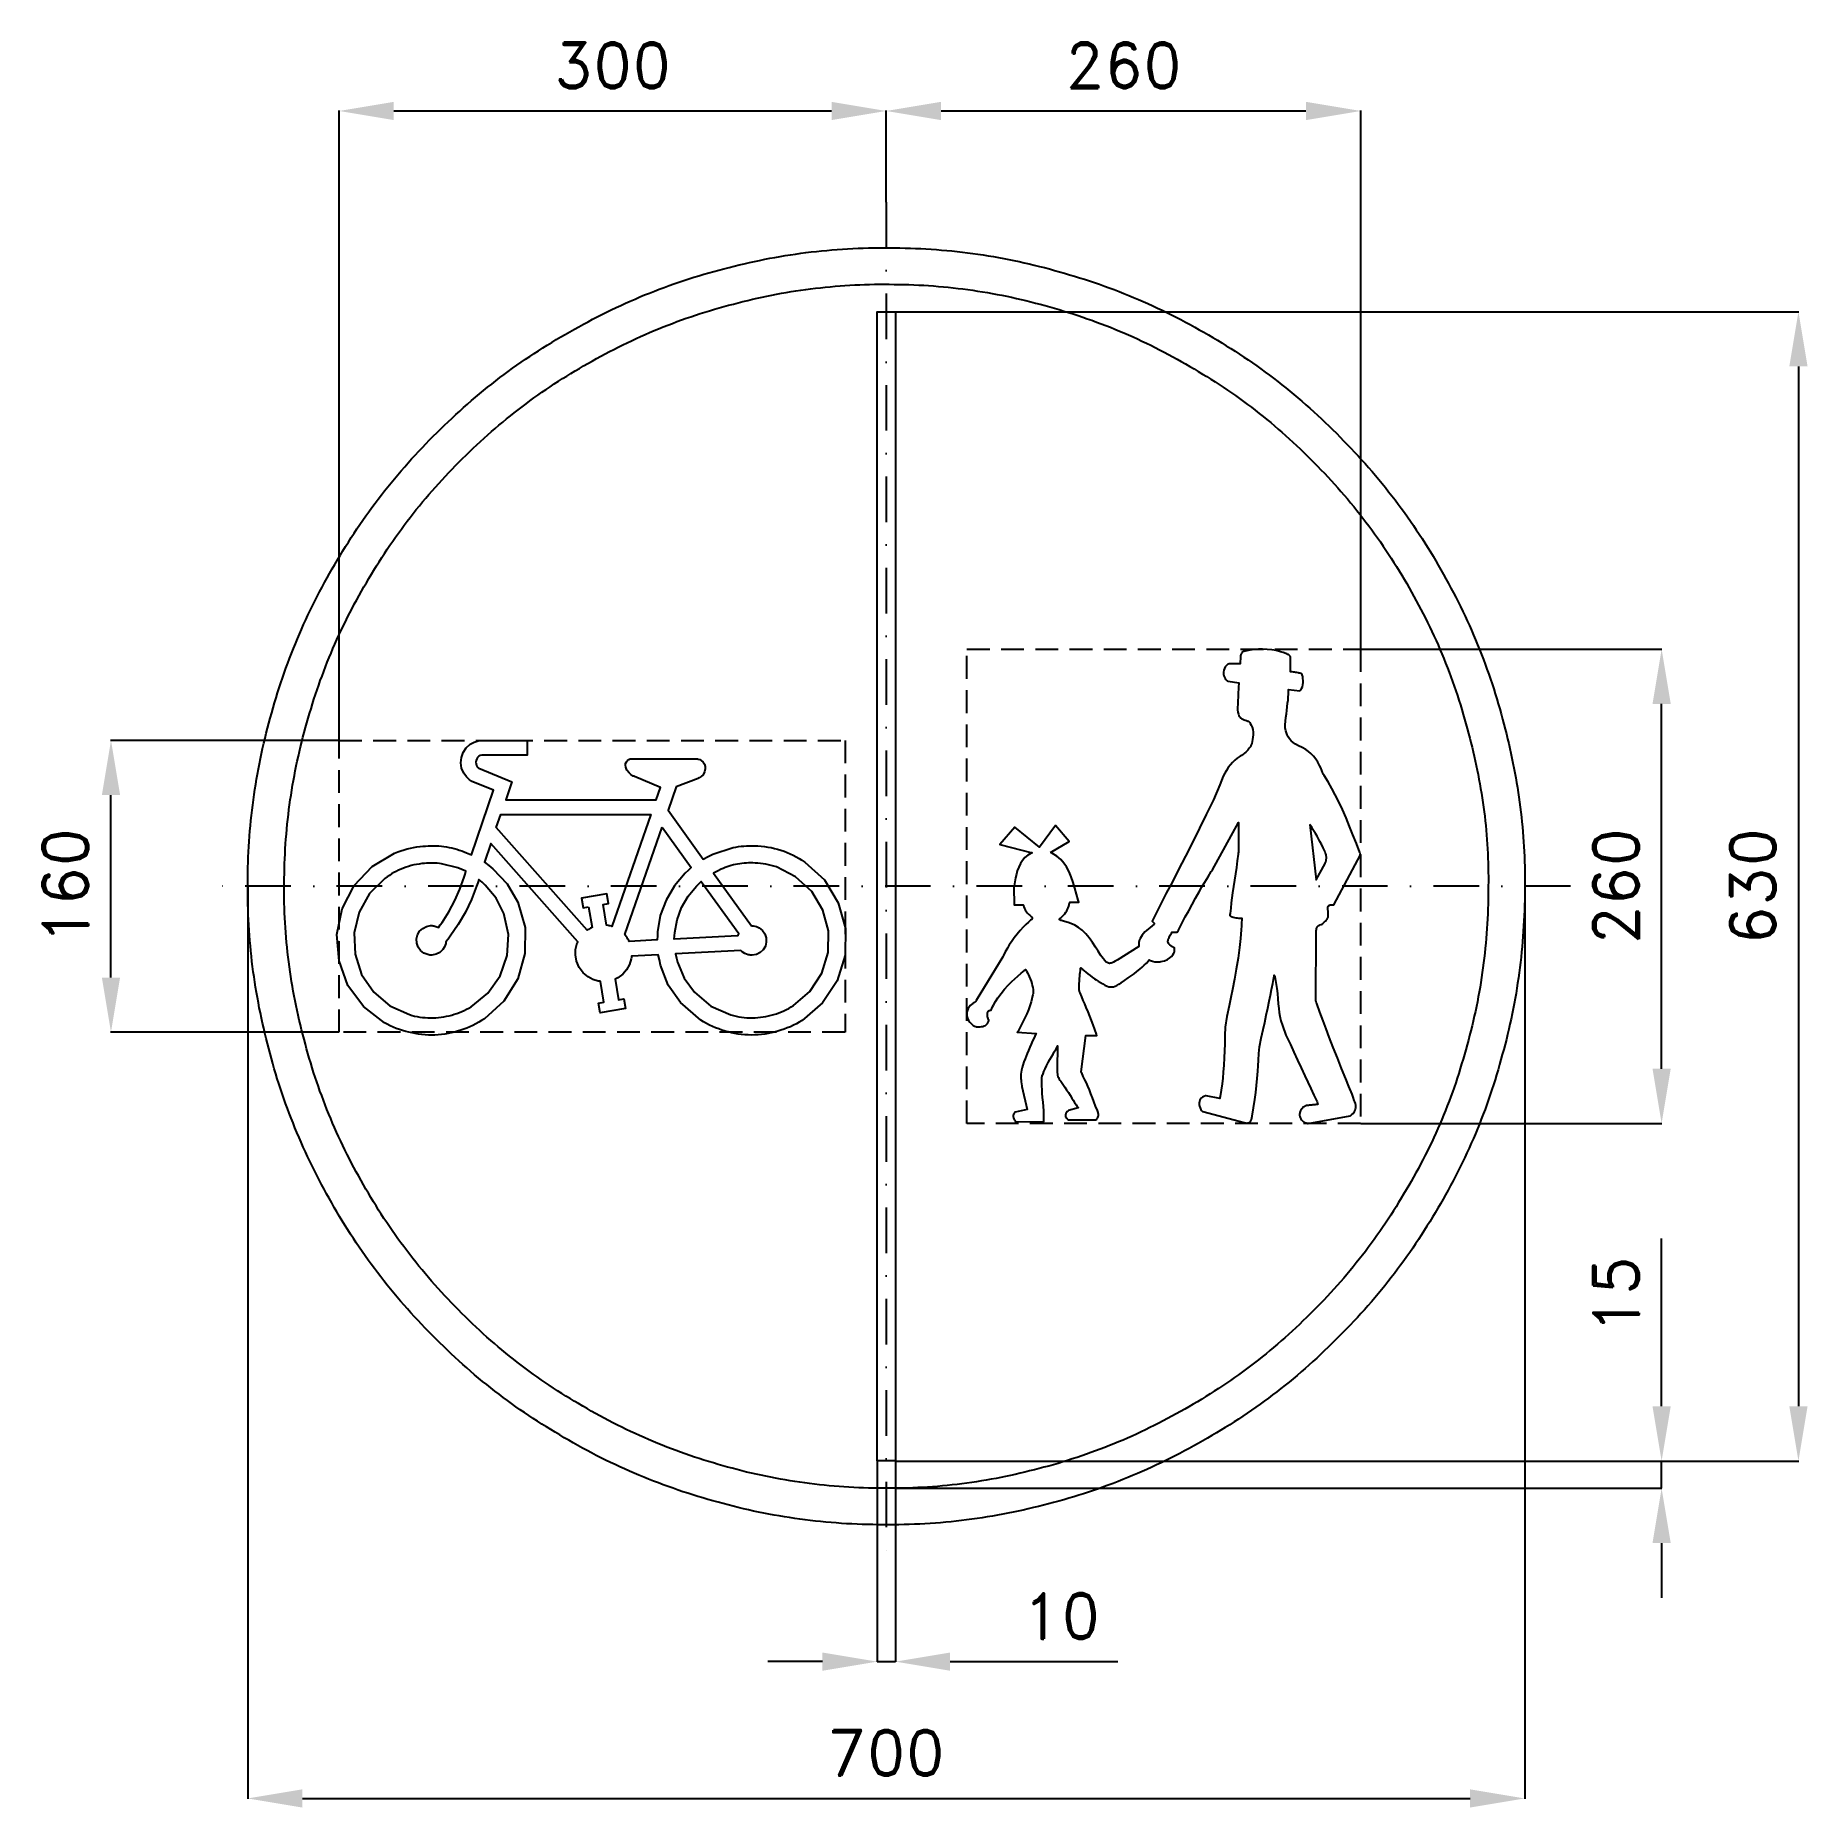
# Model space of a CAD drawing. Header units: millimetres. Extents: x -466 to 505, y -505 to 466.
import ezdxf

# ---------------------------------------------------------------- set-up
doc = ezdxf.new("R2010")
doc.units = ezdxf.units.MM
doc.header["$LTSCALE"] = 5
doc.linetypes.add('ČERCHOVANÁX2', pattern=[2, 1, -0.5, 0, -0.5])
doc.linetypes.add('ČÁRKOVANÁX2', pattern=[1.5, 1, -0.5])
doc.layers.add('Kóty', color=2, linetype='Continuous')
doc.layers.add('Značka', color=7, linetype='Continuous')
doc.styles.get("Standard").update_dxf_attribs({"font": 'romand.shx', "height": 25})
doc.dimstyles.get("Standard").update_dxf_attribs({"dimtxt": 25, "dimasz": 30, "dimexe": 0.18, "dimexo": 0.0625, "dimgap": 12.5, "dimtad": 1, "dimdec": 0, "dimzin": 0, "dimdsep": 46, "dimtxsty": 'Standard', "dimcen": 0.09, "dimadec": 0, "dimazin": 0, "dimtfac": 1, "dimtdec": 0, "dimtofl": 0, "dimtmove": 0, "dimatfit": 3, "dimfxl": 1, "dimtolj": 1, "dimtzin": 0, "dimarcsym": 0})

msp = doc.modelspace()

# ---------------------------------------------------------------- blocks, each defined once
blk = doc.blocks.new('*D2')
at = {"layer": 'Defpoints', "color": 0, "transparency": 16777216}
for p in [(-425, 80), (-300, 80), (-300, -80)]:
    blk.add_point(p, dxfattribs=at)
at = {"layer": 'Kóty', "color": 0, "lineweight": -2, "transparency": 16777216}
for p, q in [((-300.0625, 80), (-425.18, 80)), ((-425, -50), (-425, 50)), ((-300.0625, -80), (-425.18, -80))]:
    blk.add_line(p, q, dxfattribs=at)
at = {"layer": 'Kóty', "color": 0, "transparency": 16777216}
for points in [[(-430, 50), (-420, 50), (-425, 80)], [(-430, -50), (-420, -50), (-425, -80)]]:
    blk.add_solid(points, dxfattribs=at)
at = {"layer": 'Kóty', "color": 0, "transparency": 16777216, "insert": (-450, 0), "char_height": 25, "attachment_point": 5, "rotation": 90}
blk.add_mtext('\\A1;160', dxfattribs=at)
blk = doc.blocks.new('*D3')
at = {"layer": 'Defpoints', "color": 0, "transparency": 16777216}
for p in [(260, 130), (425, 130), (260, -130)]:
    blk.add_point(p, dxfattribs=at)
at = {"layer": 'Kóty', "color": 0, "lineweight": -2, "transparency": 16777216}
for p, q in [((260.0625, 130), (425.18, 130)), ((425, -100), (425, 100)), ((260.0625, -130), (425.18, -130))]:
    blk.add_line(p, q, dxfattribs=at)
at = {"layer": 'Kóty', "color": 0, "transparency": 16777216}
for points in [[(420, 100), (430, 100), (425, 130)], [(420, -100), (430, -100), (425, -130)]]:
    blk.add_solid(points, dxfattribs=at)
at = {"layer": 'Kóty', "color": 0, "transparency": 16777216, "insert": (400, 0), "char_height": 25, "attachment_point": 5, "rotation": 90}
blk.add_mtext('\\A1;260', dxfattribs=at)
blk = doc.blocks.new('*D4')
at = {"layer": 'Defpoints', "color": 0, "transparency": 16777216}
for p in [(0, 425.03), (0, 375.06), (-300, 80)]:
    blk.add_point(p, dxfattribs=at)
at = {"layer": 'Kóty', "color": 0, "lineweight": -2, "transparency": 16777216}
for p, q in [((-300, 80.06), (-300, 425.21)), ((-270, 425.03), (-30, 425.03)), ((0, 375.12), (0, 425.21))]:
    blk.add_line(p, q, dxfattribs=at)
at = {"layer": 'Kóty', "color": 0, "transparency": 16777216}
for points in [[(-270, 430.03), (-270, 420.03), (-300, 425.03)], [(-30, 430.03), (-30, 420.03), (0, 425.03)]]:
    blk.add_solid(points, dxfattribs=at)
at = {"layer": 'Kóty', "color": 0, "transparency": 16777216, "insert": (-150, 450.03), "char_height": 25, "attachment_point": 5}
blk.add_mtext('\\A1;300', dxfattribs=at)
blk = doc.blocks.new('*D5')
at = {"layer": 'Defpoints', "color": 0, "transparency": 16777216}
for p in [(260.06, 425.03), (0, 375), (260.06, 130)]:
    blk.add_point(p, dxfattribs=at)
at = {"layer": 'Kóty', "color": 0, "lineweight": -2, "transparency": 16777216}
for p, q in [((0, 375.06), (0, 425.21)), ((30, 425.03), (230.06, 425.03)), ((260.06, 130.06), (260.06, 425.21))]:
    blk.add_line(p, q, dxfattribs=at)
at = {"layer": 'Kóty', "color": 0, "transparency": 16777216}
for points in [[(30, 430.03), (30, 420.03), (0, 425.03)], [(230.06, 430.03), (230.06, 420.03), (260.06, 425.03)]]:
    blk.add_solid(points, dxfattribs=at)
at = {"layer": 'Kóty', "color": 0, "transparency": 16777216, "insert": (130.03, 450.03), "char_height": 25, "attachment_point": 5}
blk.add_mtext('\\A1;260', dxfattribs=at)
blk = doc.blocks.new('*D6')
at = {"layer": 'Defpoints', "color": 0, "transparency": 16777216}
for p in [(-5, -315), (5, -315), (5, -425.03)]:
    blk.add_point(p, dxfattribs=at)
at = {"layer": 'Kóty', "color": 0, "lineweight": -2, "transparency": 16777216}
for p, q in [((-5, -315.06), (-5, -425.21)), ((5, -315.06), (5, -425.21)), ((-35, -425.03), (-65, -425.03)), ((35, -425.03), (126.9, -425.03))]:
    blk.add_line(p, q, dxfattribs=at)
at = {"layer": 'Kóty', "color": 0, "transparency": 16777216}
for points in [[(-35, -420.03), (-35, -430.03), (-5, -425.03)], [(35, -420.03), (35, -430.03), (5, -425.03)]]:
    blk.add_solid(points, dxfattribs=at)
at = {"layer": 'Kóty', "color": 0, "transparency": 16777216, "insert": (95.95, -400.03), "char_height": 25, "attachment_point": 5}
blk.add_mtext('\\A1;10', dxfattribs=at)
blk = doc.blocks.new('*D7')
at = {"layer": 'Defpoints', "color": 0, "transparency": 16777216}
for p in [(-350.05, 0), (350, 0), (350, -500.03)]:
    blk.add_point(p, dxfattribs=at)
at = {"layer": 'Kóty', "color": 0, "lineweight": -2, "transparency": 16777216}
for p, q in [((-350.05, -0.06), (-350.05, -500.21)), ((350, -0.06), (350, -500.21)), ((-320.05, -500.03), (320, -500.03))]:
    blk.add_line(p, q, dxfattribs=at)
at = {"layer": 'Kóty', "color": 0, "transparency": 16777216}
for points in [[(-320.05, -495.03), (-320.05, -505.03), (-350.05, -500.03)], [(320, -495.03), (320, -505.03), (350, -500.03)]]:
    blk.add_solid(points, dxfattribs=at)
at = {"layer": 'Kóty', "color": 0, "transparency": 16777216, "insert": (-0.03, -475.03), "char_height": 25, "attachment_point": 5}
blk.add_mtext('\\A1;700', dxfattribs=at)
blk = doc.blocks.new('*D8')
at = {"layer": 'Defpoints', "color": 0, "transparency": 16777216}
for p in [(5, 315), (5, -315.0625), (500, -315.0625)]:
    blk.add_point(p, dxfattribs=at)
at = {"layer": 'Kóty', "color": 0, "lineweight": -2, "transparency": 16777216}
for p, q in [((5.0625, 315), (500.18, 315)), ((500, 285), (500, -285.0625)), ((5.0625, -315.0625), (500.18, -315.0625))]:
    blk.add_line(p, q, dxfattribs=at)
at = {"layer": 'Kóty', "color": 0, "transparency": 16777216}
for points in [[(495, 285), (505, 285), (500, 315)], [(495, -285.0625), (505, -285.0625), (500, -315.0625)]]:
    blk.add_solid(points, dxfattribs=at)
at = {"layer": 'Kóty', "color": 0, "transparency": 16777216, "insert": (475, -0.03125), "char_height": 25, "attachment_point": 5, "rotation": 90}
blk.add_mtext('\\A1;630', dxfattribs=at)
blk = doc.blocks.new('*D9')
at = {"layer": 'Defpoints', "color": 0, "transparency": 16777216}
for p in [(5.06, -315.06), (425, -315.06), (5, -330.02)]:
    blk.add_point(p, dxfattribs=at)
at = {"layer": 'Kóty', "color": 0, "lineweight": -2, "transparency": 16777216}
for p, q in [((425, -285.06), (425, -193.16)), ((5.12, -315.06), (425.18, -315.06)), ((5.06, -330.02), (425.18, -330.02)), ((425, -360.02), (425, -390.02))]:
    blk.add_line(p, q, dxfattribs=at)
at = {"layer": 'Kóty', "color": 0, "transparency": 16777216}
for points in [[(420, -285.06), (430, -285.06), (425, -315.06)], [(420, -360.02), (430, -360.02), (425, -330.02)]]:
    blk.add_solid(points, dxfattribs=at)
at = {"layer": 'Kóty', "color": 0, "transparency": 16777216, "insert": (400, -224.11), "char_height": 25, "attachment_point": 5, "rotation": 90}
blk.add_mtext('\\A1;15', dxfattribs=at)

# ---------------------------------------------------------------- dimensions: what is measured, and where the dimension line sits
at = {"layer": 'Kóty'}
for base, p1, p2, picture, middle in [((0, 425.029), (-300, 80), (0, 375.062), '*D4', (-150, 450.029)), ((260.062, 425.029), (0, 375), (260.062, 130), '*D5', (130.031, 450.029)), ((350, -500.029), (-350.054, 0), (350, 0), '*D7', (-0.027, -475.029)), ((5, -425.029), (-5, -315), (5, -315), '*D6', (95.952, -400.029))]:
    dim = msp.add_linear_dim(base=base, p1=p1, p2=p2, dimstyle='Standard', dxfattribs=at)
    dim.commit()
    dim.dimension.update_dxf_attribs({"geometry": picture, "text_midpoint": middle})
for base, p1, p2, picture, middle in [((500, -315.063), (5, 315), (5, -315.063), '*D8', (475, -0.031)), ((425, 130), (260, -130), (260, 130), '*D3', (400, 0)), ((-425, 80), (-300, -80), (-300, 80), '*D2', (-450, 0)), ((425, -315.063), (5, -330.017), (5.062, -315.063), '*D9', (400, -224.11))]:
    dim = msp.add_linear_dim(base=base, p1=p1, p2=p2, angle=90, dimstyle='Standard', dxfattribs=at)
    dim.commit()
    dim.dimension.update_dxf_attribs({"geometry": picture, "text_midpoint": middle})

# ---------------------------------------------------------------- linework, layer by layer
at = {"layer": 'Kóty'}
for points in [[(425, -330.017), (425, -315.063)], [(-5, -425.029), (5, -425.029)]]:
    msp.add_lwpolyline(points, dxfattribs=at)
at = {"layer": 'Značka', "color": 6, "linetype": 'ČERCHOVANÁX2', "lineweight": 25, "ltscale": 5}
for p, q in [((0, 375), (0, -375)), ((375, 0), (-375, 0))]:
    msp.add_line(p, q, dxfattribs=at)
at = {"layer": 'Značka', "color": 5}
for points in [[(350, 0), (350, -2.291), (350, -4.581, -0.0321663), (346.5, -50.208, -0.0357268), (336.9, -95.004, -0.0366679), (321.8, -138.262, -0.0347487), (300.8, -178.953, -0.0340422), (275, -216.774, -0.0344423), (244.2, -250.706, -0.0345546), (209.5, -280.563, -0.0344262), (171, -305.374, -0.034386), (129.7, -325.223, -0.0344168), (86.2, -339.231, -0.0344232), (41.2, -347.724, -0.0344159), (-4.6, -349.97, -0.0344167), (-50.2, -346.527, -0.034417), (-95, -336.859, -0.0344219), (-138.2, -321.716, -0.0344258), (-179, -300.792, -0.0344196), (-216.8, -274.979, -0.0344135), (-250.7, -244.227, -0.0344027), (-280.6, -209.504, -0.0344212), (-305.4, -171.017, -0.0344081), (-325.2, -129.751, -0.0344167), (-339.2, -86.154, -0.034422), (-347.7, -41.156, -0.0344239), (-350, 4.581, -0.0344186), (-346.5, 50.244, -0.0344066), (-336.9, 95.004, -0.0344079), (-321.7, 138.22, -0.0344215), (-300.8, 178.953, -0.0344123), (-275, 216.776, -0.0344159), (-244.2, 250.706, -0.0344112), (-209.5, 280.56, -0.0344102), (-171, 305.374, -0.0344135), (-129.8, 325.224, -0.0344133), (-86.2, 339.231, -0.0344178), (-41.2, 347.724, -0.0344147), (4.6, 349.97, -0.0344183), (50.2, 346.527, -0.0344185), (95, 336.859, -0.0344139), (138.2, 321.715, -0.0344122), (179, 300.792, -0.034421), (216.8, 274.98, -0.0343987), (250.7, 244.227, -0.0344281), (280.6, 209.501, -0.0344954), (305.4, 171.017, -0.0344081), (325.2, 129.763, -0.0340917), (339.2, 86.154, -0.0328069), (347.5, 43.384, -0.0342764), (350, 0)], [(330, 0), (330, -2.16), (330, -4.32, -0.0321676), (326.7, -47.339, -0.0357412), (317.6, -89.575, -0.0366598), (303.4, -130.361, -0.0347689), (283.6, -168.727, -0.0340415), (259.3, -204.387, -0.0344506), (230.3, -236.38, -0.034559), (197.5, -264.531, -0.0344287), (161.2, -287.924, -0.034392), (122.3, -306.639, -0.034413), (81.2, -319.846, -0.0344226), (38.8, -327.854, -0.0344166), (-4.3, -329.972, -0.0344155), (-47.4, -326.726, -0.0344178), (-89.6, -317.61, -0.0344206), (-130.3, -303.332, -0.0344145), (-168.7, -283.604, -0.034423), (-204.4, -259.266, -0.034424), (-236.4, -230.271, -0.0344207), (-264.5, -197.532, -0.0344091), (-287.9, -161.245, -0.0344122), (-306.6, -122.337, -0.0343888), (-319.8, -81.231, -0.0343928), (-327.9, -38.804, -0.034449), (-330, 4.32, -0.0344398), (-326.7, 47.373, -0.0344103), (-317.6, 89.575, -0.0344275), (-303.3, 130.322, -0.0344042), (-283.6, 168.727, -0.0344117), (-259.3, 204.389, -0.034409), (-230.3, 236.38, -0.0344094), (-197.5, 264.528, -0.0344108), (-161.2, 287.924, -0.0344214), (-122.3, 306.639, -0.0344114), (-81.2, 319.846, -0.034423), (-38.8, 327.854, -0.0344179), (4.3, 329.972, -0.0344171), (47.4, 326.726, -0.0344183), (89.6, 317.61, -0.0344109), (130.3, 303.332, -0.0344202), (168.7, 283.604, -0.0344124), (204.4, 259.267, -0.034393), (236.4, 230.271, -0.0344124), (264.5, 197.529, -0.0344903), (287.9, 161.245, -0.0344317), (306.6, 122.348, -0.034062), (319.8, 81.231, -0.032789), (327.7, 40.905, -0.034256), (330, 0)], [(90.1, 18.544), (100.2, 24.625), (92.7, 33.321), (83.9, 21.488), (70.4, 32.471), (62.2, 22.889), (80, 18.394), (79.7, 18.269), (79.4, 18.141), (77.6, 17.096), (76, 15.749), (74.7, 14.229), (73.6, 12.528), (72.6, 10.552), (71.8, 8.484), (71.3, 6.617), (70.8, 4.721), (70.4, 2.502), (70.1, 0.267), (70.1, -0.148), (70, -0.563), (70.1, -10.131), (75.1, -10.203), (75.2, -10.341), (75.2, -10.479), (75.4, -11.346), (75.7, -12.188), (76.1, -12.867), (76.4, -13.513), (76.8, -14.084), (77.3, -14.62), (77.7, -15.023), (78.1, -15.404), (78.6, -15.869), (79.2, -16.32), (79.4, -16.548), (79.7, -16.797), (79.8, -16.942), (79.9, -17.099), (80, -17.206), (80, -17.319), (80, -17.425), (80, -17.533), (80, -17.639), (80, -17.742), (79.9, -17.83), (79.9, -17.913), (79.8, -18.01), (79.7, -18.099), (79.7, -18.124), (79.7, -18.149), (79.4, -18.402), (79.1, -18.655), (78.5, -19.167), (77.9, -19.688), (76.5, -21.014), (75.1, -22.388), (73.3, -24.278), (71.7, -26.247), (70.1, -28.288), (68.6, -30.399), (67.4, -32.144), (66.4, -33.927), (65.2, -35.881), (64.2, -37.875), (64, -38.233), (63.9, -38.593), (49.2, -62.674), (49.2, -62.712), (49.2, -62.75), (49.1, -62.963), (49, -63.158), (48.9, -63.315), (48.7, -63.451), (48.5, -63.592), (48.3, -63.716), (48.1, -63.831), (47.9, -63.945), (47.6, -64.1), (47.4, -64.267), (46, -65.425), (44.9, -66.899), (44.5, -67.922), (44.2, -69.01), (44.1, -70.089), (44.2, -71.167), (44.5, -72.368), (45.1, -73.493), (45.8, -74.549), (46.7, -75.454), (47.2, -75.864), (47.7, -76.226), (48.4, -76.592), (49.1, -76.882), (49.4, -76.965), (49.6, -77.043), (49.8, -77.05), (50, -77.055), (50.3, -77.061), (50.7, -77.058), (51.4, -77.024), (52.2, -76.938), (53, -76.788), (53.7, -76.546), (54.3, -76.291), (54.8, -75.96), (55.2, -75.634), (55.5, -75.256), (55.7, -74.894), (55.9, -74.505), (56.1, -74.028), (56.2, -73.533), (56.2, -73.409), (56.2, -73.285), (56.2, -73.229), (56.2, -73.172), (56.1, -73.061), (56, -72.948), (55.9, -72.671), (55.8, -72.389), (55.6, -72.015), (55.5, -71.631), (55.4, -71.237), (55.4, -70.837), (55.4, -70.5), (55.4, -70.162), (55.4, -69.702), (55.5, -69.248), (55.6, -68.948), (55.8, -68.669), (55.9, -68.495), (56, -68.344), (56.2, -68.222), (56.4, -68.123), (56.6, -68.033), (56.9, -67.965), (57.1, -67.911), (57.4, -67.867), (57.4, -67.861), (57.4, -67.854), (57.6, -67.393), (57.9, -66.933), (58.3, -66.042), (58.7, -65.161), (59.9, -63.098), (61.2, -61.102), (62.9, -58.682), (64.8, -56.382), (66.8, -54.266), (68.8, -52.242), (70.5, -50.701), (72.1, -49.194), (73.9, -47.631), (75.7, -46.073), (76, -45.798), (76.3, -45.524), (76.4, -45.684), (76.5, -45.845), (76.7, -46.173), (76.9, -46.504), (77.4, -47.363), (77.8, -48.239), (78.4, -49.462), (78.9, -50.712), (79.4, -52.004), (79.8, -53.318), (80, -54.384), (80.3, -55.461), (80.5, -56.606), (80.6, -57.759), (80.6, -57.962), (80.6, -58.165), (80.6, -58.479), (80.5, -58.794), (80.4, -59.431), (80.2, -60.065), (79.8, -61.693), (79.4, -63.307), (78.7, -65.529), (77.9, -67.722), (77, -69.963), (76, -72.172), (75.1, -73.95), (74.2, -75.705), (73.2, -77.56), (72.2, -79.385), (72, -79.704), (71.8, -80.023), (82.1, -80.752), (81.9, -81.005), (81.8, -81.257), (81, -83.025), (80.1, -84.806), (79.4, -86.509), (78.7, -88.221), (77.9, -89.951), (77.2, -91.69), (76.7, -93.102), (76.1, -94.515), (75.4, -96.308), (74.8, -98.123), (74.4, -99.425), (74.1, -100.749), (74, -101.861), (73.8, -102.982), (73.8, -104.133), (73.8, -105.284), (73.9, -106.239), (73.9, -107.191), (74.1, -108.247), (74.3, -109.297), (74.3, -109.487), (74.3, -109.678), (77.3, -122.39), (70.7, -123.776), (70.6, -123.828), (70.5, -123.881), (70.2, -124.195), (69.9, -124.58), (69.7, -125.05), (69.6, -125.552), (69.6, -126.226), (69.7, -126.896), (69.9, -127.546), (70.2, -128.141), (70.4, -128.453), (70.7, -128.73), (71, -128.945), (71.3, -129.108), (71.4, -129.144), (71.5, -129.178), (86.4, -129), (86.4, -128.635), (86.4, -128.271), (86.4, -125.716), (86.3, -123.163), (86.1, -120.724), (85.9, -118.287), (85.7, -115.843), (85.5, -113.399), (85.4, -111.44), (85.3, -109.479), (85.3, -107.393), (85.3, -105.306), (85.3, -104.937), (85.3, -104.569), (85.4, -104.275), (85.5, -103.982), (85.7, -103.406), (85.9, -102.834), (86.4, -101.457), (87, -100.101), (87.8, -98.377), (88.7, -96.684), (89.7, -95.039), (90.6, -93.408), (91.4, -92.109), (92.1, -90.806), (92.9, -89.402), (93.7, -87.98), (93.8, -87.725), (93.9, -87.469), (93.7, -99.974), (93.7, -100.113), (93.7, -100.253), (93.7, -101.156), (93.7, -102.059), (93.8, -102.813), (93.9, -103.557), (94.1, -104.218), (94.4, -104.862), (94.6, -105.332), (94.8, -105.782), (95.2, -106.298), (95.6, -106.798), (96.8, -108.461), (97.9, -110.165), (98.8, -111.622), (99.8, -113.08), (100.7, -114.566), (101.7, -116.056), (102.5, -117.257), (103.2, -118.457), (104.1, -119.734), (104.9, -121.006), (105.1, -121.23), (105.2, -121.454), (99.9, -122.954), (99.8, -123.025), (99.7, -123.098), (99.2, -123.495), (98.8, -123.966), (98.5, -124.331), (98.4, -124.731), (98.2, -125.115), (98.2, -125.511), (98.2, -125.902), (98.3, -126.281), (98.5, -126.664), (98.7, -127.015), (98.9, -127.269), (99.2, -127.503), (99.5, -127.761), (99.8, -127.991), (99.9, -128.053), (100, -128.114), (114.8, -128.099), (114.9, -128.028), (115, -127.957), (115.4, -127.507), (115.7, -127.034), (116, -126.667), (116.2, -126.272), (116.3, -125.913), (116.3, -125.54), (116.3, -125.116), (116.3, -124.695), (116.2, -124.317), (116.1, -123.948), (115.9, -123.43), (115.7, -122.919), (114.7, -120.494), (113.8, -118.037), (113, -115.919), (112.2, -113.822), (111.3, -111.666), (110.4, -109.517), (109.7, -107.773), (108.9, -106.037), (108, -104.177), (107.2, -102.328), (107, -102.001), (106.8, -101.675), (109.4, -81.752), (115.4, -81.788), (115.3, -81.419), (115.2, -81.05), (114.3, -78.486), (113.4, -75.941), (112.5, -73.533), (111.6, -71.14), (110.6, -68.75), (109.6, -66.369), (108.8, -64.459), (108, -62.552), (107.1, -60.513), (106.2, -58.474), (106, -58.112), (105.9, -57.75), (105.9, -57.558), (105.9, -57.366), (105.8, -56.979), (105.8, -56.592), (105.8, -55.608), (105.8, -54.623), (105.8, -53.291), (105.9, -51.958), (105.9, -50.625), (106, -49.293), (106.1, -48.244), (106.2, -47.196), (106.4, -46.112), (106.5, -45.032), (106.5, -44.846), (106.6, -44.659), (106.8, -44.813), (106.9, -44.966), (107.3, -45.269), (107.6, -45.57), (108.5, -46.311), (109.4, -47.039), (110.5, -47.983), (111.7, -48.902), (112.9, -49.79), (114.1, -50.654), (115.1, -51.326), (116.1, -51.975), (117.4, -52.755), (118.7, -53.527), (119.8, -54.222), (121, -54.791), (121.9, -55.041), (122.8, -55.161), (123.6, -55.157), (124.5, -55.027), (125.4, -54.762), (126.3, -54.381), (127.5, -53.678), (128.7, -52.884), (130.6, -51.578), (132.6, -50.27), (134.2, -49.116), (135.8, -47.93), (137.4, -46.698), (139, -45.419), (140.2, -44.365), (141.4, -43.272), (142.6, -42.084), (143.7, -40.84), (143.9, -40.617), (144.1, -40.393), (144.4, -40.536), (144.7, -40.672), (145.3, -40.907), (145.9, -41.098), (147.2, -41.375), (148.5, -41.469, 0.0478305), (150.5, -41.314), (152.5, -40.789), (154.1, -40.11), (155.5, -39.183), (156.4, -38.403), (157.1, -37.487), (157.6, -36.698), (157.9, -35.839), (158, -35.413), (158, -34.979), (158, -34.615), (158, -34.255), (157.9, -34.036), (157.9, -33.819), (157.7, -33.7), (157.5, -33.58), (157.2, -33.357), (156.8, -33.133), (156.2, -32.662), (155.5, -32.148), (155.1, -31.805), (154.8, -31.418), (154.6, -31.117), (154.5, -30.79), (154.4, -30.448), (154.4, -30.097), (154.5, -29.692), (154.5, -29.295), (154.7, -28.701), (155, -28.126), (155.6, -26.865), (156.3, -25.639), (156.5, -25.399), (156.6, -25.159), (159.5, -25.159), (159.8, -24.634), (160.1, -24.11), (162, -20.458), (163.9, -16.812), (165.8, -13.364), (167.6, -9.927), (169.5, -6.504), (171.5, -3.1), (173, -0.379), (174.6, 2.326), (176.4, 5.205), (178.1, 8.06), (178.5, 8.565), (178.8, 9.069), (193.1, 34.965), (193, 18.68), (192.9, 18.148), (192.9, 17.616), (192.4, 13.928), (191.9, 10.245), (191.4, 6.779), (190.9, 3.316), (190.3, -0.124), (189.8, -3.565), (189.5, -6.311), (189.1, -9.06), (188.8, -11.983), (188.5, -14.912), (188.4, -15.43), (188.4, -15.948), (188.4, -16), (188.4, -16.05), (188.5, -16.15), (188.6, -16.241), (188.8, -16.408), (189, -16.548), (189.6, -16.799), (190.1, -16.978), (190.9, -17.145), (191.6, -17.265), (192.3, -17.356), (193, -17.421), (193.8, -17.474), (194.7, -17.506), (194.8, -17.509), (194.9, -17.513), (194.9, -18.585), (194.8, -19.658), (194.7, -21.736), (194.5, -23.814), (194.1, -28.679), (193.6, -33.532), (192.8, -39.472), (191.8, -45.387), (190.8, -50.99), (189.7, -56.582), (188.8, -61.044), (187.9, -65.502), (186.7, -71.309), (185.8, -77.158), (185.6, -81.762), (185.5, -86.387), (185.4, -90.251), (185.2, -94.109), (185, -98.019), (184.7, -101.924), (184.5, -105.107), (184.1, -108.283), (183.6, -111.741), (183, -115.181), (182.9, -115.799), (182.8, -116.416), (175.4, -114.844), (175.2, -114.872), (175, -114.905), (174.1, -115.145), (173.3, -115.561), (172.7, -116.029), (172.3, -116.607), (171.9, -117.247), (171.7, -117.943), (171.5, -118.797), (171.5, -119.665), (171.7, -120.561), (172, -121.418), (172.2, -121.946), (172.5, -122.445), (172.8, -122.881), (173.2, -123.28), (173.3, -123.408), (173.5, -123.533), (196.1, -129.528), (196.3, -129.562), (196.4, -129.594), (197.1, -129.732), (197.8, -129.767), (198.2, -129.73), (198.6, -129.625), (199, -129.469), (199.3, -129.251), (199.6, -128.969), (199.8, -128.641), (200, -128.23), (200.2, -127.794), (200.4, -126.897), (200.6, -125.977), (201.2, -121.449), (202, -116.938), (202.5, -113.064), (202.9, -109.175), (203.3, -105.286), (203.7, -101.396), (203.9, -98.344), (204.1, -95.284), (204.2, -91.596), (204.5, -87.933), (205.4, -83.23), (206.6, -78.566), (207.5, -74.658), (208.3, -70.733), (209.1, -66.81), (209.9, -62.887), (210.6, -59.749), (211.2, -56.609), (211.8, -53.276), (212.5, -49.943), (212.6, -49.356), (212.7, -48.768), (212.9, -49.238), (213, -49.708), (213.2, -50.632), (213.4, -51.559), (213.8, -53.786), (214.1, -56.027), (214.4, -58.847), (214.7, -61.675), (214.9, -64.361), (215.2, -67.044), (215.4, -69.124), (215.7, -71.191), (216.3, -73.747), (217.1, -76.257), (219.1, -81.548), (221.5, -86.724), (223.4, -91.017), (225.4, -95.306), (227.4, -99.592), (229.4, -103.866), (231, -107.312), (232.7, -110.762), (234.4, -114.473), (236.1, -118.197), (236.4, -118.86), (236.7, -119.524), (236.6, -119.538), (236.5, -119.551), (236.3, -119.577), (236.1, -119.602), (235.6, -119.66), (235.1, -119.717), (234.4, -119.786), (233.8, -119.853), (233.2, -119.919), (232.5, -119.985), (232, -120.04), (231.5, -120.097), (230.9, -120.164), (230.3, -120.234), (230.2, -120.247), (230.1, -120.26), (230, -120.308), (229.9, -120.356), (229.7, -120.456), (229.5, -120.563), (229.1, -120.843), (228.6, -121.16), (228.2, -121.596), (227.7, -122.083), (227.4, -122.56), (227.1, -123.073), (226.8, -123.503), (226.7, -123.952), (226.6, -124.349), (226.5, -124.755), (226.5, -125.434), (226.6, -126.105), (226.9, -126.781), (227.2, -127.415), (227.6, -128.033), (228.1, -128.575), (228.7, -129.029), (229.3, -129.398), (230.1, -129.736), (231, -129.949), (231.1, -129.975), (231.3, -130), (254.3, -125.755), (254.4, -125.696), (254.6, -125.636), (255.2, -125.182), (255.9, -124.63), (256.3, -124.059), (256.7, -123.421), (257, -122.728), (257.2, -121.999), (257.3, -121.369), (257.4, -120.732), (257.3, -120), (257.2, -119.277), (257.2, -119.143), (257.2, -119.01), (256.9, -118.174), (256.5, -117.338), (255.9, -115.656), (255.3, -113.976), (253.6, -109.734), (251.9, -105.499), (249.6, -99.799), (247.3, -94.103), (245, -88.416), (242.8, -82.716), (241.1, -78.215), (239.4, -73.698), (237.7, -69.004), (236, -64.283), (235.7, -63.464), (235.5, -62.645), (235.7, -25.63), (235.7, -25.468), (235.7, -25.306), (235.7, -24.407), (235.8, -23.511), (235.9, -23.094), (236, -22.69), (236.1, -22.457), (236.2, -22.238), (236.3, -22.043), (236.5, -21.868), (236.8, -21.665), (237, -21.492), (237.4, -21.308), (237.7, -21.146), (238.3, -20.907), (238.9, -20.683), (239, -20.63), (239.2, -20.578), (239.2, -20.513), (239.3, -20.448), (239.4, -20.319), (239.5, -20.194), (239.9, -19.872), (240.2, -19.557), (240.7, -19.094), (241.2, -18.596), (241.6, -17.994), (241.9, -17.332), (242.2, -16.667), (242.3, -15.976), (242.3, -14.832), (242.2, -13.69), (242.1, -12.891), (242, -12.088), (242, -11.699), (242.1, -11.318), (242.2, -11.095), (242.3, -10.887), (242.5, -10.707), (242.6, -10.553), (242.8, -10.419), (243.1, -10.316), (243.4, -10.216), (243.7, -10.16), (244, -10.135), (244.4, -10.135), (244.7, -10.155), (245, -10.195), (245.2, -10.213), (245.3, -10.232), (260, 17.186), (259.7, 17.863), (259.5, 18.54), (257.7, 23.374), (255.8, 28.19), (253.9, 32.851), (252, 37.483), (250, 42.082), (247.8, 46.63), (246.1, 50.177), (244.2, 53.68), (242.2, 57.258), (240.1, 60.76), (239.7, 61.358), (239.3, 61.954), (239.2, 62.219), (239.1, 62.484), (238.9, 63.019), (238.7, 63.55), (238.2, 64.9), (237.5, 66.222), (236.6, 67.992), (235.4, 69.676), (234.2, 71.312), (232.7, 72.824), (231.4, 73.983), (230, 74.988), (228, 76.079), (225.9, 77.081), (224.4, 77.914), (223, 78.893), (222, 79.778), (221.1, 80.777), (220.3, 81.875), (219.7, 83.07), (219.3, 84.137), (219, 85.243), (218.7, 86.831), (218.7, 88.436), (218.8, 90.514), (219.1, 92.582), (219.3, 94.462), (219.5, 96.342), (219.8, 98.328), (220, 100.315), (220.2, 101.96), (220.3, 103.608), (220.4, 105.393), (220.4, 107.179), (220.4, 107.497), (220.4, 107.815), (226.6, 107.236), (226.7, 107.304), (226.8, 107.375), (227.3, 107.849), (227.6, 108.43), (228.1, 109.435), (228.3, 110.49), (228.5, 111.659), (228.5, 112.836), (228.4, 113.906), (228.3, 114.965), (228.2, 115.452), (228, 115.928), (227.9, 116.134), (227.8, 116.327), (227.8, 116.391), (227.7, 116.454), (227.7, 116.473), (227.6, 116.493), (227.5, 116.533), (227.4, 116.572), (227.1, 116.677), (226.8, 116.774), (226.2, 116.917), (225.7, 117.043), (225, 117.177), (224.4, 117.293), (223.8, 117.386), (223.2, 117.466), (222.5, 117.548), (221.8, 117.612), (221.6, 117.623), (221.5, 117.633), (221.5, 124.614), (221.5, 124.666), (221.5, 124.718), (221.6, 125.006), (221.6, 125.297), (221.5, 125.525), (221.5, 125.745), (221.4, 125.938), (221.3, 126.12), (221.2, 126.309), (221, 126.487), (220.9, 126.653), (220.7, 126.819), (220.7, 126.846), (220.7, 126.872), (220.4, 126.994), (220.1, 127.114), (219.6, 127.353), (219.1, 127.579), (217.6, 128.136), (216, 128.612), (213.7, 129.189), (211.4, 129.602), (208.8, 129.896), (206.2, 130, 0.0152233), (204, 129.957), (201.8, 129.782), (199.3, 129.442), (196.8, 128.927), (196.3, 128.816), (195.9, 128.702), (195.9, 128.693), (195.8, 128.685), (195.8, 128.663), (195.7, 128.638), (195.5, 128.553), (195.4, 128.45), (195.1, 128.261), (194.9, 128.043), (194.7, 127.766), (194.5, 127.461), (194.4, 127.174), (194.3, 126.874), (194.2, 126.507), (194.2, 126.136), (194.2, 126.065), (194.2, 125.993), (194, 121.87), (187.7, 121.92), (187.5, 121.83), (187.3, 121.736), (186.5, 121.108), (185.8, 120.292), (185.3, 119.44), (185.1, 118.514), (184.9, 117.438), (184.9, 116.351), (185.1, 115.44), (185.4, 114.563), (185.7, 113.901), (186.1, 113.311), (186.3, 113.101), (186.5, 112.909), (186.8, 112.718), (187.1, 112.567), (187.2, 112.514), (187.4, 112.467), (193.3, 111.481), (193.3, 111.26), (193.3, 111.039), (193.1, 109.495), (193, 107.95), (192.9, 106.479), (192.8, 105.007), (192.8, 103.536), (192.7, 102.064), (192.7, 100.886), (192.7, 99.71), (192.6, 98.241), (192.6, 96.768), (192.7, 95.533), (193, 94.332), (193.3, 93.677), (193.6, 93.072), (194, 92.631), (194.4, 92.244), (194.9, 91.853), (195.5, 91.531), (196.1, 91.268), (196.7, 91.045), (197.5, 90.808), (198.2, 90.595), (198.4, 90.552), (198.6, 90.508), (198.7, 90.316), (198.9, 90.122), (199.2, 89.736), (199.4, 89.336), (200, 88.351), (200.5, 87.306), (200.9, 85.928), (201.1, 84.504), (201.1, 83.082), (201, 81.665), (200.8, 80.536), (200.6, 79.421), (200.3, 78.257), (199.9, 77.113), (199.8, 76.915), (199.7, 76.717), (199.7, 76.617), (199.6, 76.517), (199.5, 76.32), (199.3, 76.125), (199, 75.65), (198.6, 75.191), (198.1, 74.601), (197.6, 74.042), (197, 73.504), (196.4, 72.996), (195.9, 72.601), (195.4, 72.229), (194.7, 71.785), (194, 71.351), (192.4, 70.277), (191, 69.073), (189.7, 67.888), (188.6, 66.609), (187.4, 65.083), (186.4, 63.474), (185.5, 61.953), (184.7, 60.383), (183.8, 58.041), (182.9, 55.666), (179.3, 47.445), (175.4, 39.395), (171.7, 31.896), (168, 24.405), (164, 16.57), (160, 8.76), (156.8, 2.47), (153.5, -3.82), (150.2, -10.341), (146.8, -16.871), (146.3, -17.992), (145.7, -19.114), (147.1, -20.471), (146.9, -20.605), (146.8, -20.739), (145.7, -21.634), (144.7, -22.508), (143.7, -23.32), (142.7, -24.157), (141.8, -25.026), (141, -25.955), (140.3, -26.766), (139.8, -27.624), (139.2, -28.655), (138.7, -29.737), (138.7, -29.945), (138.6, -30.154), (138.6, -30.174), (138.6, -30.194), (138.6, -30.242), (138.6, -30.291), (138.5, -30.45), (138.5, -30.611), (138.5, -30.889), (138.5, -31.168), (138.5, -31.489), (138.5, -31.81), (138.5, -32.072), (138.5, -32.335), (138.5, -32.598), (138.5, -32.861), (138.5, -32.905), (138.5, -32.948), (126.5, -40.501), (126.4, -40.574), (126.2, -40.647), (125.4, -41.12), (124.6, -41.566), (123.9, -41.891), (123.2, -42.13), (122.7, -42.22), (122.3, -42.241), (121.8, -42.184), (121.4, -42.043), (121, -41.84), (120.6, -41.58), (120.2, -41.176), (119.8, -40.721), (119.7, -40.593), (119.6, -40.465), (119.3, -39.996), (118.9, -39.526), (118.2, -38.616), (117.5, -37.693), (116.1, -35.558), (114.6, -33.386), (113, -30.818), (111.2, -28.305), (109.4, -26.068), (107.4, -24.065), (105.4, -22.575), (103.3, -21.338), (100.3, -20.06), (97.2, -19.143), (96.6, -18.986), (96, -18.835), (95.9, -18.823), (95.9, -18.811), (95.8, -18.786), (95.7, -18.76), (95.6, -18.695), (95.4, -18.618), (95.3, -18.546), (95.2, -18.459), (95.1, -18.398), (95, -18.327), (95, -18.256), (95, -18.178), (95, -18.093), (95, -18.009), (95, -17.91), (95.1, -17.819), (95.1, -17.731), (95.2, -17.649), (95.4, -17.475), (95.6, -17.313), (96.4, -16.592), (97.1, -15.803), (97.8, -15.023), (98.4, -14.209), (98.9, -13.383), (99.4, -12.516), (99.7, -11.716), (100.1, -10.892), (100.3, -9.986), (100.5, -9.061), (100.6, -8.91), (100.6, -8.76), (105.5, -8.652), (105.3, -8.171), (105.2, -7.69), (104.2, -4.345), (103.3, -0.991), (102.4, 2.087), (101.4, 5.122), (100.2, 7.985), (98.7, 10.702), (97.3, 12.742), (95.6, 14.602), (93.5, 16.485), (91.1, 18.028), (90.6, 18.29), (90.1, 18.544)], [(-103.7, 69.893), (-103.5, 69.841), (-103.2, 69.782), (-102.2, 69.427), (-101.4, 68.884), (-100.4, 68.003), (-99.7, 66.917), (-99.3, 65.705), (-99.2, 64.429), (-99.6, 62.723), (-100.4, 61.192), (-101.4, 60.154), (-102.6, 59.395), (-102.9, 59.246), (-103.2, 59.109), (-115.1, 54.574), (-119.6, 41.655), (-100.3, 14.888), (-97.7, 16.283), (-95.1, 17.598), (-84, 21.247, -0.0606145), (-72.3, 22.157, -0.0753229), (-57.8, 19.782, -0.0753019), (-44.7, 13.256), (-33.8, 3.493), (-26.3, -9.038), (-22.3, -23.131), (-22.6, -37.762), (-26.9, -51.776), (-35, -63.946), (-46.1, -73.506, -0.0746065), (-59.5, -79.415, -0.0745051), (-73.9, -81.536, -0.0747402), (-88.4, -79.336, -0.0746266), (-101.7, -73.351), (-112.8, -63.736), (-119.6, -54.12), (-123.8, -43.223), (-124.4, -40.365), (-125, -37.485), (-139.6, -38.215), (-139.7, -39.022), (-139.8, -39.825), (-140.8, -42.921), (-142.4, -45.753), (-144.5, -48.225), (-147.2, -50.108), (-147.9, -50.493), (-148.6, -50.854), (-146.8, -62.215), (-143.8, -61.734), (-143, -67.049), (-156.9, -69.292), (-157.8, -63.977), (-154.8, -63.497), (-156.6, -52.136), (-157.3, -52.035), (-158, -51.915), (-160.8, -51.09), (-163.4, -49.718), (-166.2, -47.403), (-168.4, -44.463), (-169.9, -41.12), (-170.4, -37.519), (-170.3, -34.589), (-169.6, -31.765), (-169.4, -31.081), (-169.1, -30.406), (-216.8, 23.408), (-220.3, 13.152), (-217.9, 11.434), (-215.7, 9.646), (-207.8, 1.303), (-202, -8.724), (-198, -22.533), (-198.1, -36.928), (-202, -50.788), (-209.7, -62.94), (-220.3, -72.652, -0.0732913), (-233.3, -78.905, -0.0733033), (-247.4, -81.539, -0.0732787), (-261.7, -80, -0.0732591), (-275.1, -74.761), (-286.5, -65.894), (-295.1, -54.363), (-300, -40.847), (-301.2, -26.511), (-298.3, -12.426), (-291.7, 0.395), (-281.8, 10.785), (-269.5, 18.185, -0.0719481), (-255.5, 21.775, -0.0595377), (-243.9, 21.985, -0.0648276), (-232.7, 19.381), (-230.1, 18.349), (-227.4, 17.225), (-215.3, 52.72), (-227.5, 57.706), (-228, 58.04), (-228.5, 58.388), (-230.2, 60.005), (-231.6, 61.958), (-232.8, 64.69), (-233.2, 67.631), (-232.9, 70.592), (-231.9, 73.386), (-230.3, 75.868), (-228.1, 77.862), (-226, 79.068), (-223.8, 79.793), (-223.2, 79.905), (-222.6, 80), (-196.9, 80), (-196.9, 71.926), (-221.5, 71.926), (-221.6, 71.9), (-221.8, 71.869), (-222.6, 71.652), (-223.3, 71.287), (-224, 70.669), (-224.5, 69.884), (-224.9, 68.992), (-225, 68.039), (-224.9, 67.083), (-224.6, 66.179), (-224.2, 65.522), (-223.7, 64.972), (-223.5, 64.851), (-223.4, 64.734), (-205.2, 57.316), (-208.6, 47.386), (-126.2, 47.386), (-123.8, 54.23), (-138.1, 60.133), (-138.4, 60.284), (-138.7, 60.443), (-140, 61.228), (-141, 62.228), (-142.2, 63.69), (-142.8, 65.393), (-143, 66.385), (-142.9, 67.37), (-142.5, 68.284), (-141.8, 69.047), (-141.2, 69.518), (-140.4, 69.808), (-140.2, 69.854), (-140, 69.893), (-103.7, 69.893)], [(-241.4, -30.506), (-241.5, -30.96), (-241.5, -31.411), (-242.1, -33.139), (-243.1, -34.687), (-244.8, -36.263), (-246.8, -37.279), (-249.1, -37.714, -0.0748802), (-251.3, -37.468), (-253.5, -36.624), (-255.3, -35.195), (-256.6, -33.34), (-257.3, -31.174), (-257.5, -28.89), (-256.9, -26.668), (-255.8, -24.671), (-254.1, -23.092), (-252.1, -22.015), (-249.9, -21.57, -0.0607934), (-248, -21.648), (-246.3, -22.179), (-245.9, -22.372), (-245.5, -22.579), (-244.5, -21.179), (-243.5, -19.768), (-239.8, -13.947), (-236.6, -7.855), (-233.7, -1.56), (-231.4, 4.937), (-230.9, 6.587), (-230.5, 8.241), (-232.6, 9.204), (-234.8, 10.102), (-243.8, 12.406, 0.0591798), (-253.2, 12.545, 0.0736022), (-264.6, 9.991, 0.0735597), (-274.8, 4.256), (-283.2, -3.921), (-288.9, -14.153), (-291.7, -25.507), (-291.1, -37.191), (-287.6, -48.33), (-281, -57.988), (-272.1, -65.59), (-261.4, -70.34, 0.0728201), (-249.8, -72.137, 0.0727638), (-238.2, -70.563, 0.0727767), (-227.5, -66.022), (-218.4, -58.591), (-211.6, -49.059), (-207.8, -37.995), (-207.1, -26.337), (-209.7, -14.917), (-213.8, -6.454), (-219.8, 0.678), (-221.6, 2.249), (-223.4, 3.759), (-223.9, 1.904), (-224.6, 0.054), (-227.4, -7.208), (-230.7, -14.231), (-234.6, -21.006), (-239, -27.417), (-240.2, -28.969), (-241.4, -30.506)], [(-73.9, -21.602), (-73.5, -21.612), (-73, -21.637), (-71.2, -22.002), (-69.6, -22.788), (-67.8, -24.231), (-66.5, -26.135), (-65.8, -28.307), (-65.8, -30.593), (-66.3, -32.809), (-67.5, -34.763), (-69.2, -36.329), (-71.2, -37.336), (-73.5, -37.756, -0.0735084), (-75.8, -37.504), (-77.5, -36.875), (-79, -35.845), (-79.3, -35.536), (-79.7, -35.215), (-115.5, -37.011), (-115, -39.336), (-114.4, -41.644), (-110.8, -50.4), (-105.2, -58.107), (-96.1, -65.773), (-85.2, -70.455, 0.0745026), (-73.4, -72.104, 0.0740431), (-61.7, -70.26, 0.0738024), (-50.9, -65.384), (-41.9, -57.583), (-35.4, -47.689), (-31.9, -36.318), (-31.6, -24.447), (-34.8, -12.998), (-40.9, -2.79), (-49.7, 5.212), (-60.2, 10.595, 0.0726367), (-71.9, 12.718, 0.0600521), (-81.5, 12.18, 0.0653951), (-90.5, 9.332), (-92.6, 8.31), (-94.8, 7.214), (-73.9, -21.602)]]:
    msp.add_lwpolyline(points, format="xyb", dxfattribs=at)
for points in [[(-5, -315), (-5, 315), (5, 315), (5, -315), (-5, -315)], [(-163.2, -11.274), (-161.3, -22.635), (-161.5, -22.697), (-161.6, -22.759), (-162.1, -23.022), (-162.7, -23.305), (-163.2, -23.607), (-163.7, -23.93), (-163.8, -24.013), (-163.9, -24.098), (-213.8, 32.203), (-211.3, 39.312), (-129, 39.312), (-150.4, -21.977), (-150.5, -21.932), (-150.7, -21.888), (-151.3, -21.726), (-151.9, -21.59), (-152.5, -21.476), (-153.1, -21.389), (-153.2, -21.371), (-153.4, -21.354), (-155.2, -9.993), (-152.2, -9.512), (-153.1, -4.198), (-167, -6.441), (-166.2, -11.755), (-163.2, -11.274)], [(-122.9, 32.354), (-106.9, 10.229), (-108.6, 8.728), (-110.2, 7.188), (-116.1, 0.333), (-120.7, -7.524), (-123.9, -16.011), (-125.4, -24.91), (-125.5, -27.169), (-125.6, -29.431), (-141, -30.2), (-141.1, -30), (-141.2, -29.801), (-141.6, -29.019), (-142, -28.263), (-142.6, -27.533), (-143.1, -26.838), (-143.2, -26.669), (-143.4, -26.501), (-122.9, 32.354)], [(232.2, 33.886), (235.6, 3.574), (240.5, 12.542), (240.6, 12.639), (240.6, 12.736), (240.9, 13.399), (241.1, 14.081), (241.2, 14.716), (241.3, 15.363), (241.3, 16.026), (241.2, 16.685), (241.1, 17.249), (241, 17.797), (240.6, 18.552), (240.3, 19.287), (239.4, 21.155), (238.5, 23.021), (237.7, 24.536), (236.9, 26.038), (236.1, 27.502), (235.2, 28.953), (234.6, 30.081), (233.9, 31.199), (233.2, 32.352), (232.4, 33.492), (232.3, 33.689), (232.2, 33.886)], [(-80.9, -25.796), (-80.9, -25.864), (-81, -25.933), (-81.1, -26.211), (-81.2, -26.494), (-81.3, -26.782), (-81.4, -27.075), (-81.5, -27.148), (-81.5, -27.222), (-116.2, -28.959), (-116.1, -27.166), (-116, -25.376), (-114.7, -18.337), (-112.2, -11.602), (-108.6, -5.33), (-104, 0.124), (-102.7, 1.365), (-101.4, 2.571), (-80.9, -25.796)]]:
    msp.add_lwpolyline(points, dxfattribs=at)
at = {"layer": 'Značka', "color": 6, "linetype": 'ČÁRKOVANÁX2', "ltscale": 2.5}
for points in [[(44.2, -130), (44.2, 130), (260, 130), (260, -130), (44.2, -130)], [(-300, -80), (-300, 80), (-22.6, 80), (-22.6, -80), (-300, -80)]]:
    msp.add_lwpolyline(points, dxfattribs=at)

msp.set_redraw_order([(e.dxf.handle, doc.entitydb.next_handle()) for e in msp.query("TEXT MTEXT ATTDEF DIMENSION ARC_DIMENSION")])  # texts and dimensions are drawn at this point

doc.saveas('drawing.dxf')
